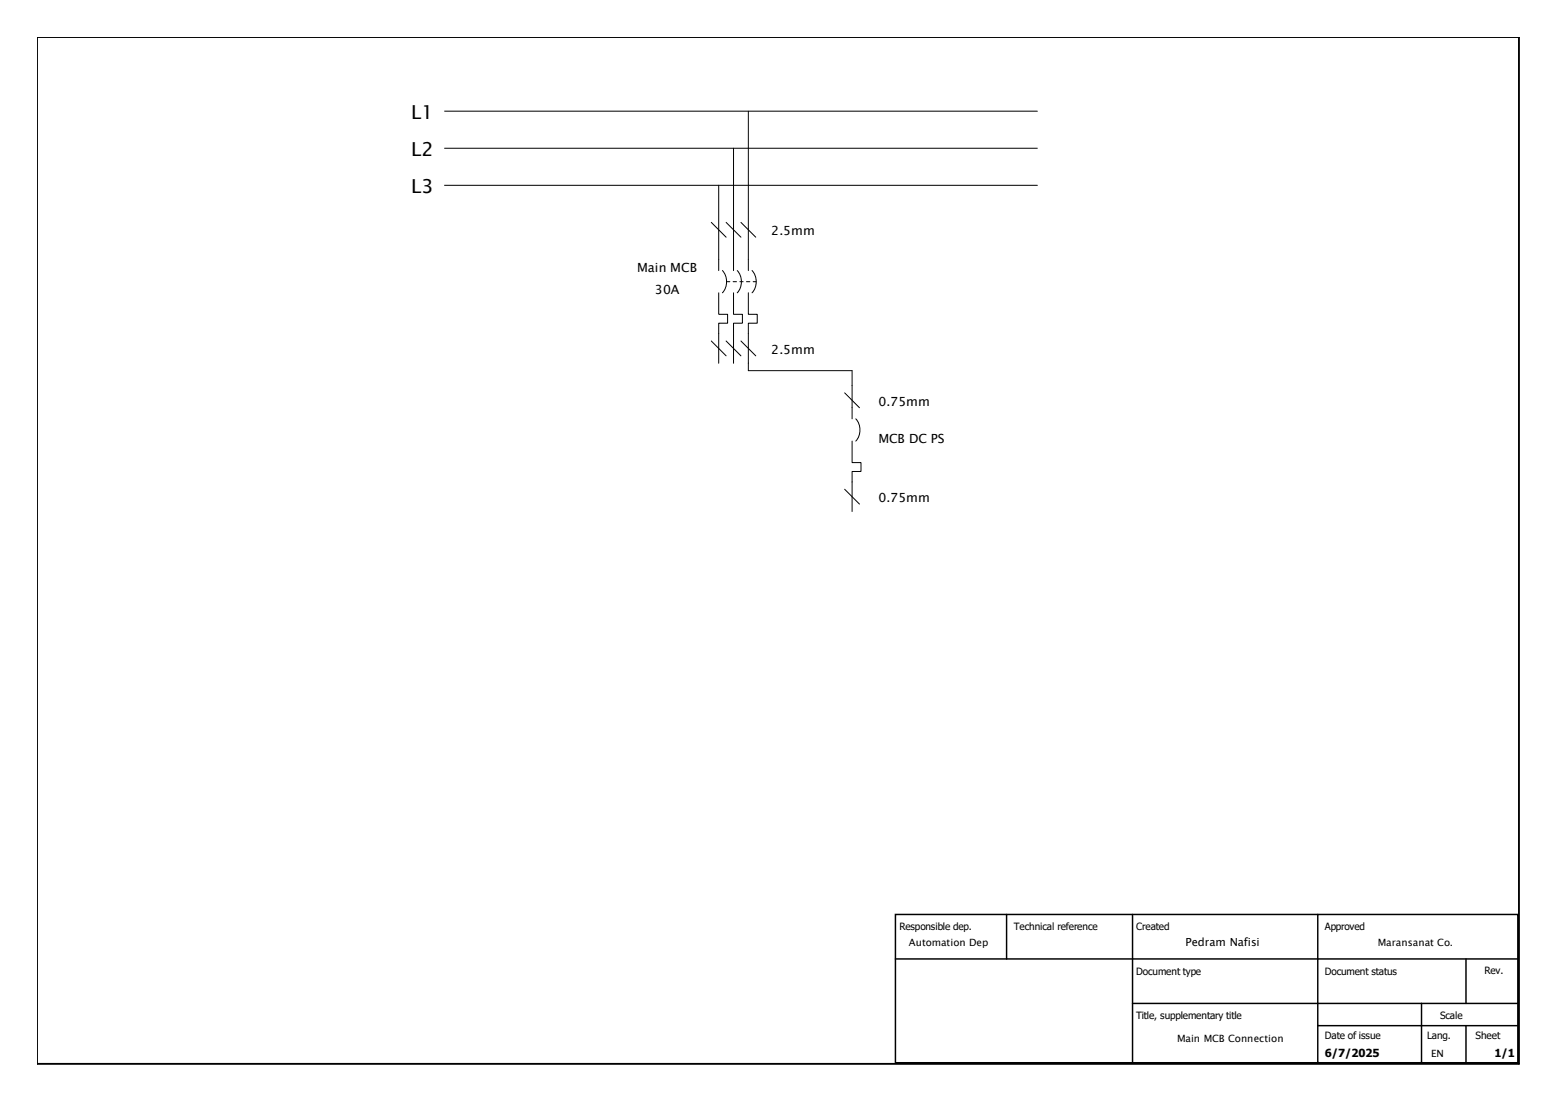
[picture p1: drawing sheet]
<svg xmlns="http://www.w3.org/2000/svg" width="420mm" height="297mm" viewBox="0 0 420 297" stroke-linecap="round" stroke-linejoin="round" font-family="sans-serif">
<defs><g id="words">
<g font-size="5.2">
<text x="111" y="32">L1</text>
<text x="111" y="42">L2</text>
<text x="111" y="52">L3</text>
</g>
<g font-size="3.4">
<text x="208.2" y="63.4">2.5mm</text>
<text x="172" y="73.4">Main MCB</text>
<text x="176.8" y="79.4">30A</text>
<text x="208.2" y="95.4">2.5mm</text>
<text x="237.1" y="109.4">0.75mm</text>
<text x="237.1" y="119.4">MCB DC PS</text>
<text x="237.1" y="135.4">0.75mm</text>
</g>
<g font-size="3">
<text x="320" y="255.3">Pedram Nafisi</text>
<text x="357.6" y="285.2">6/7/2025</text>
<text x="403.4" y="285.2">1/1</text>
</g>
<g font-size="2.7">
<text x="242.8" y="250.8">Responsible dep.</text>
<text x="273.7" y="250.8">Technical reference</text>
<text x="306.7" y="250.8">Created</text>
<text x="357.6" y="250.8">Approved</text>
<text x="245.3" y="255.1">Automation Dep</text>
<text x="371.9" y="255.1">Maransanat Co.</text>
<text x="306.7" y="263">Document type</text>
<text x="357.6" y="263">Document status</text>
<text x="400.7" y="262.8">Rev.</text>
<text x="306.7" y="274.8">Title, supplementary title</text>
<text x="388.7" y="274.8">Scale</text>
<text x="317.7" y="281.1">Main MCB Connection</text>
<text x="357.6" y="280.4">Date of issue</text>
<text x="385.2" y="280.4">Lang.</text>
<text x="398.3" y="280.4">Sheet</text>
<text x="386.3" y="285.1">EN</text>
</g>
</g></defs>
<g fill="none" stroke="#000" stroke-width=".27">
<path d="M120 30h160M120 40h160M198 40v33M202 30v43M120 50h160M192 60l4 4M194 50v23M196 60l4 4M200 60l4 4M194 79v5.8h2.4v2.4h-2.4v10.8M195 73a4.6 4.6 0 0 1 0 6M198 79v5.8h2.4v2.4h-2.4v10.8"/>
<path d="M199 73a4.6 4.6 0 0 1 0 6M202 79v5.8h2.4v2.4h-2.4v12.8h28v13M203 73a4.6 4.6 0 0 1 0 6M192 92l4 4M196 92l4 4M200 92l4 4M228 106l4 4M230 119v5.8h2.4v2.4h-2.4v10.8M231 113a4.6 4.6 0 0 1 0 6M228 132l4 4"/>
</g>
<path d="M196.1 76h8" fill="none" stroke="#000" stroke-width=".27" stroke-dasharray=".9 .9"/>
<path d="M10 10h400v277h-400z" fill="none" stroke="#000" stroke-width=".5"/>
<path d="M241.7 246.7h168v40h-168zM241.7 258.7h168M271.7 246.7v12M305.7 246.7v40M355.7 246.7v40M395.7 258.7v12M305.7 270.7h104M355.7 276.7h54M383.7 270.7v16M395.7 276.7v10" fill="none" stroke="#000" stroke-width=".4"/>
<use href="#words"/>
</svg>
